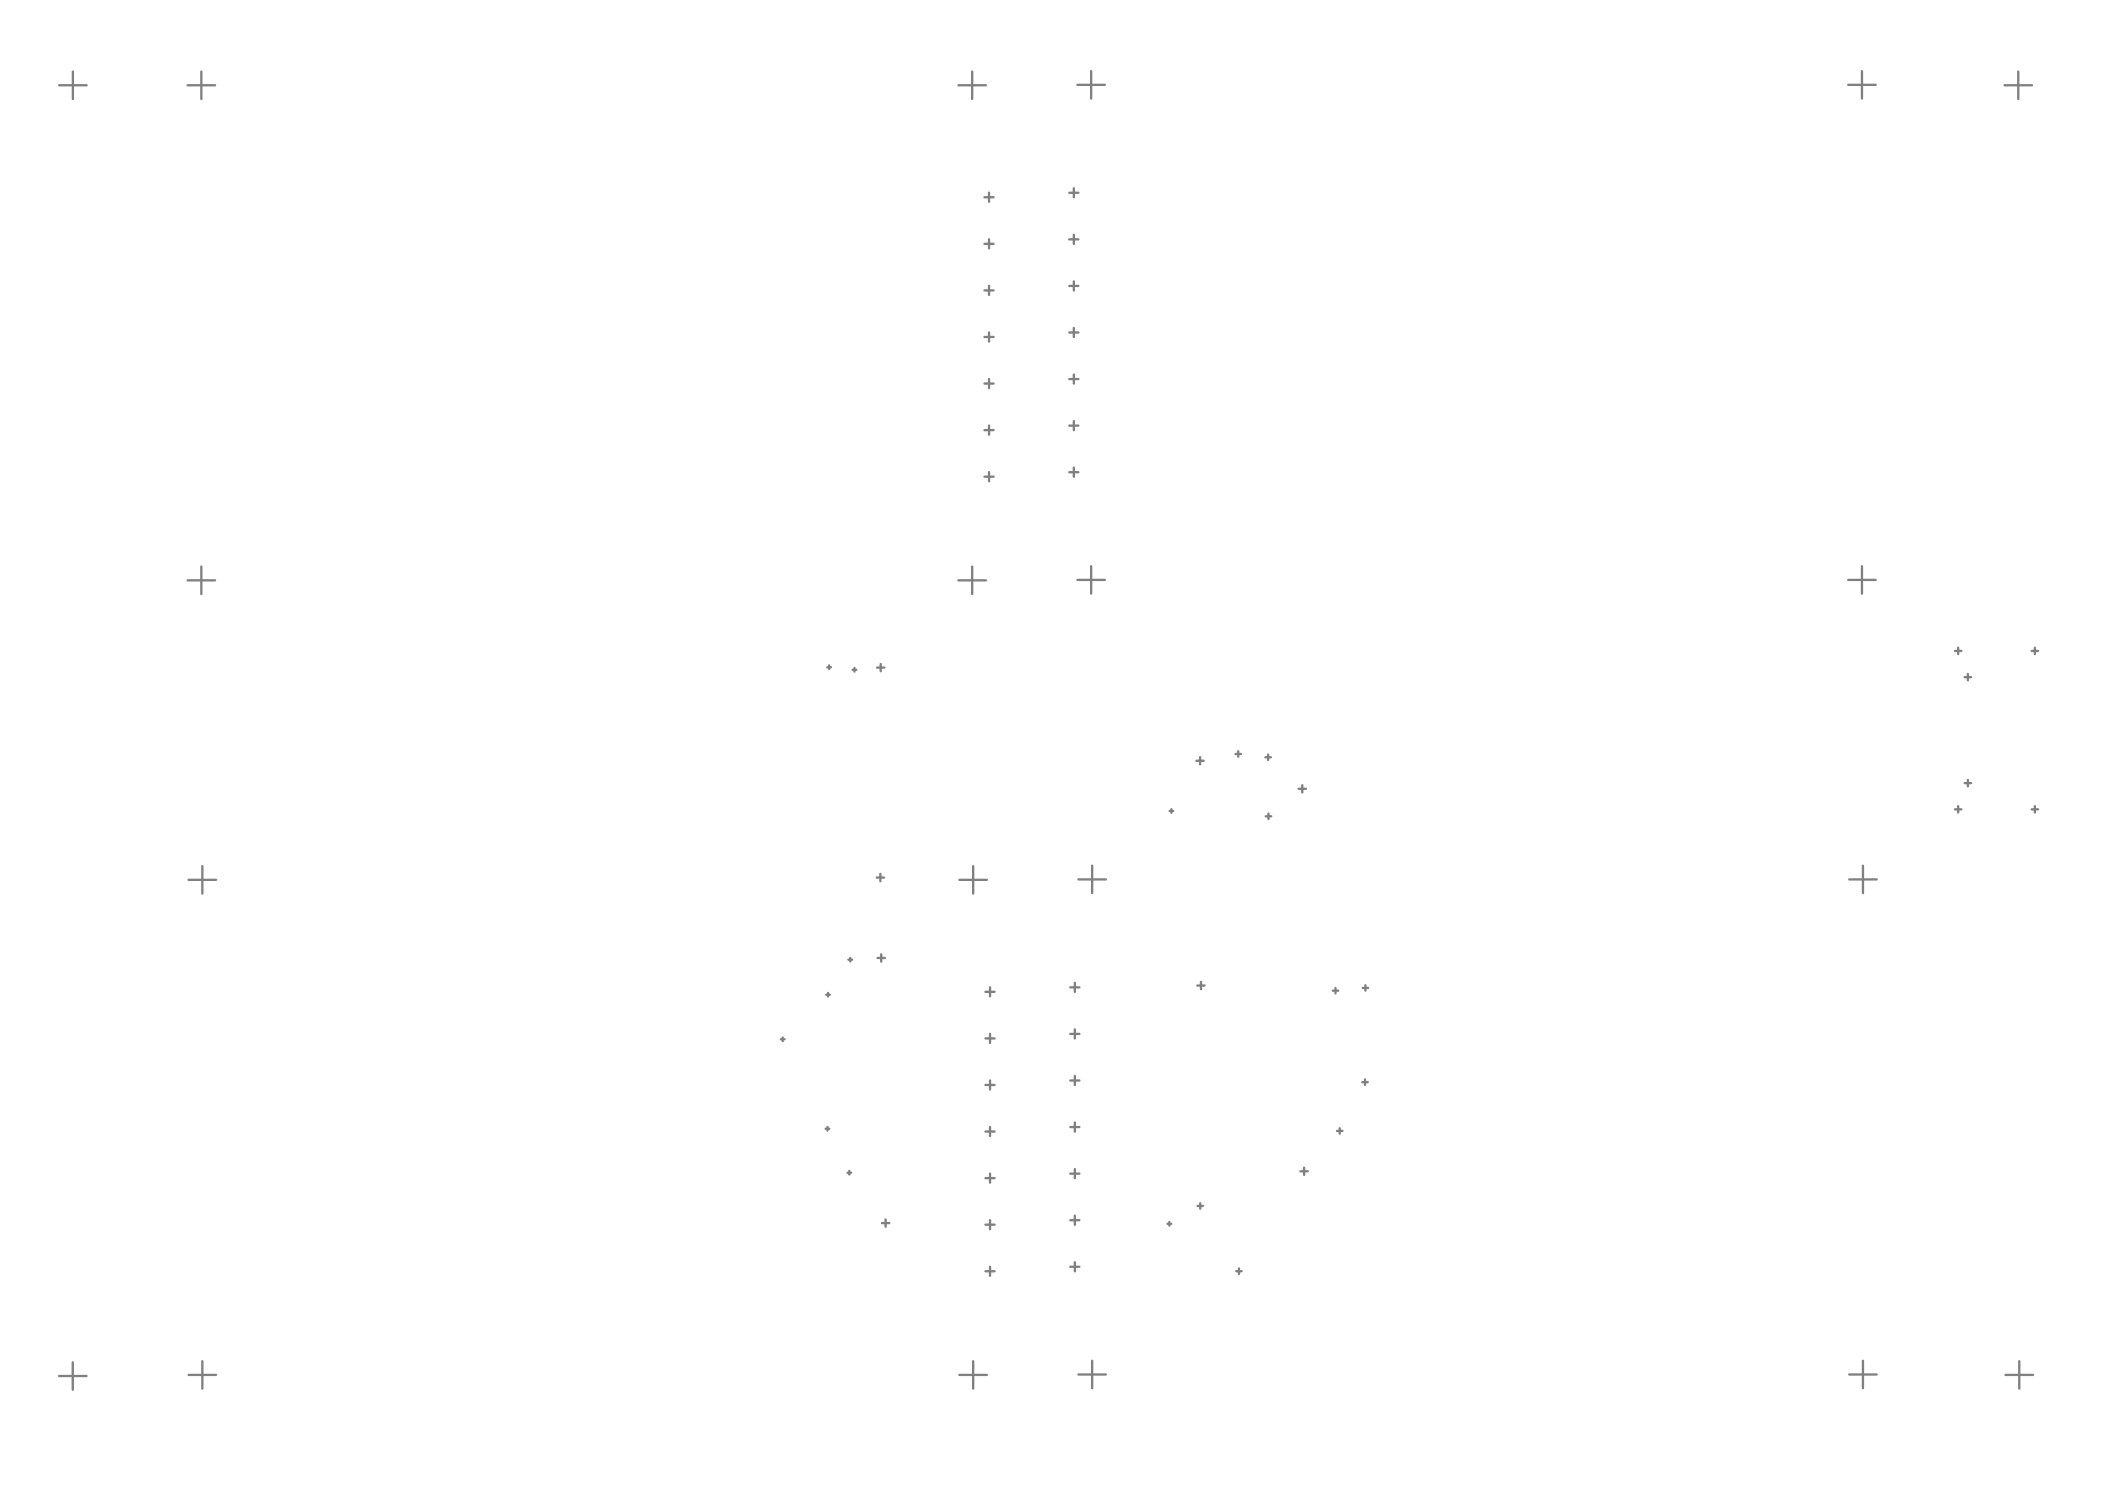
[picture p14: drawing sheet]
<svg xmlns="http://www.w3.org/2000/svg" width="297mm" height="210mm" viewBox="0 0 297 210" stroke-linecap="round" stroke-linejoin="round" font-family="sans-serif">
<g fill="none" stroke="#808080" stroke-width=".33">
<path d="M8.3 12h3.9M10.3 10.1v3.9M26.5 12h3.9M28.4 10.1v3.9M135.2 12h3.9M137.2 10.1v3.9M152 12h3.9M154 10v3.9M260.8 12h3.9M262.7 10v3.9M282.9 12h3.8M284.8 10.1v3.9"/>
<path d="M138.9 34.4h1.3M138.9 27.8h1.3M139.6 27.2v1.3M139.6 33.7v1.3M150.9 33.8h1.3M150.9 27.2h1.3M151.5 26.5v1.3M151.5 33.1v1.3M151.5 39.7v1.3M138.9 54.1h1.3M138.9 47.5h1.3M138.9 41h1.3"/>
<path d="M139.6 40.3v1.3M139.6 46.9v1.3M139.6 53.5v1.3M150.9 53.5h1.3M150.9 46.9h1.3M150.9 40.3h1.3M151.5 46.3v1.2M151.5 52.8v1.3M151.5 59.4v1.3M28.4 79.9v3.9M137.2 79.9v3.9M138.9 67.2h1.3"/>
<path d="M138.9 60.7h1.3M139.6 60v1.3M139.6 66.6v1.3M150.9 66.6h1.3M150.9 60h1.3M151.5 66v1.3M154 79.9v3.8M262.7 79.9v3.8M26.5 81.9h3.9M116.7 94.1h.6M117 93.9v.5M120.3 94.5h.5"/>
<path d="M120.6 94.2v.5M123.8 94.2h1M124.3 93.7v1M135.2 81.9h3.9M152 81.8h3.9M260.8 81.8h3.9M275.9 91.8h.9M276.3 91.4v.9M277.2 95.5h.9M277.7 95.1v.9M286.7 91.8h.9M287.1 91.4v.9"/>
<path d="M165 114.4h.6M165.3 114.1v.6M168.8 107.3h1.1M169.3 106.8v1M174.3 106.4h.8M174.7 106v.7M178.6 106.8h.7M178.6 115.2h.8M178.9 106.4v.8M179 114.8v.7M183.2 111.3h1.1M183.8 110.8v1"/>
<path d="M275.9 114.2h.9M276.3 113.7v.9M277.2 110.5h.9M277.7 110v.9M286.7 114.2h.9M287.1 113.7v.9M26.6 124.1h3.9M28.6 122.2v3.9M119.7 135.4h.5M120 135.1v.5M123.7 123.8h1M123.8 135.1h1.1"/>
<path d="M124.2 123.3v1M124.3 134.6v1.1M135.4 124.1h3.9M137.3 122.2v3.9M139.1 139.9h1.3M139.7 139.3v1.3M151 139.3h1.3M151.7 138.6v1.3M152.2 124.1h3.9M154.1 122.1v3.9M169 139h1M169.5 138.5v1"/>
<path d="M188.1 139.7h.7M188.5 139.4v.7M192.3 139.4h.8M192.7 139v.7M260.9 124.1h3.9M262.9 122.1v3.9M110.2 146.6h.5M110.4 146.3v.6M116.5 159.2h.5M116.6 140.3h.5M116.8 159v.5M116.8 140.1v.5"/>
<path d="M139.1 159.6h1.3M139.1 153h1.3M139.1 146.5h1.3M139.7 145.8v1.3M139.7 152.4v1.3M139.7 159v1.3M151 159h1.3M151 152.4h1.3M151 145.8h1.3M151.7 145.2v1.3M151.7 151.8v1.3M151.7 158.3v1.3"/>
<path d="M188.7 159.5h.7M189 159.1v.8M192.2 152.7h.8M192.6 152.3v.7M119.6 165.4h.5M119.8 165.2v.5M124.5 172.5h1M125 172v1.1M139.1 179.3h1.3M139.1 172.8h1.3M139.1 166.2h1.3M139.7 165.5v1.3"/>
<path d="M139.7 172.1v1.3M139.7 178.7v1.3M151 178.7h1.3M151 172.1h1.3M151 165.6h1.3M151.7 164.9v1.3M151.7 171.5v1.3M151.7 178.1v1.2M164.7 172.6h.6M165 172.4v.5M169 170.1h.8M169.4 169.7v.8"/>
<path d="M174.4 179.3h.8M174.8 178.9v.8M183.5 165.2h1M184 164.7v1M8.3 194.1h3.9M10.3 192.2v3.8M26.6 194h3.9M28.6 192v3.9M135.4 194h3.9M137.3 192v3.9M152.2 193.9h3.9M154.1 192v3.8"/>
<path d="M260.9 193.9h3.9M262.9 192v3.8M283 194h3.9M284.9 192v3.9"/>
</g>
</svg>
